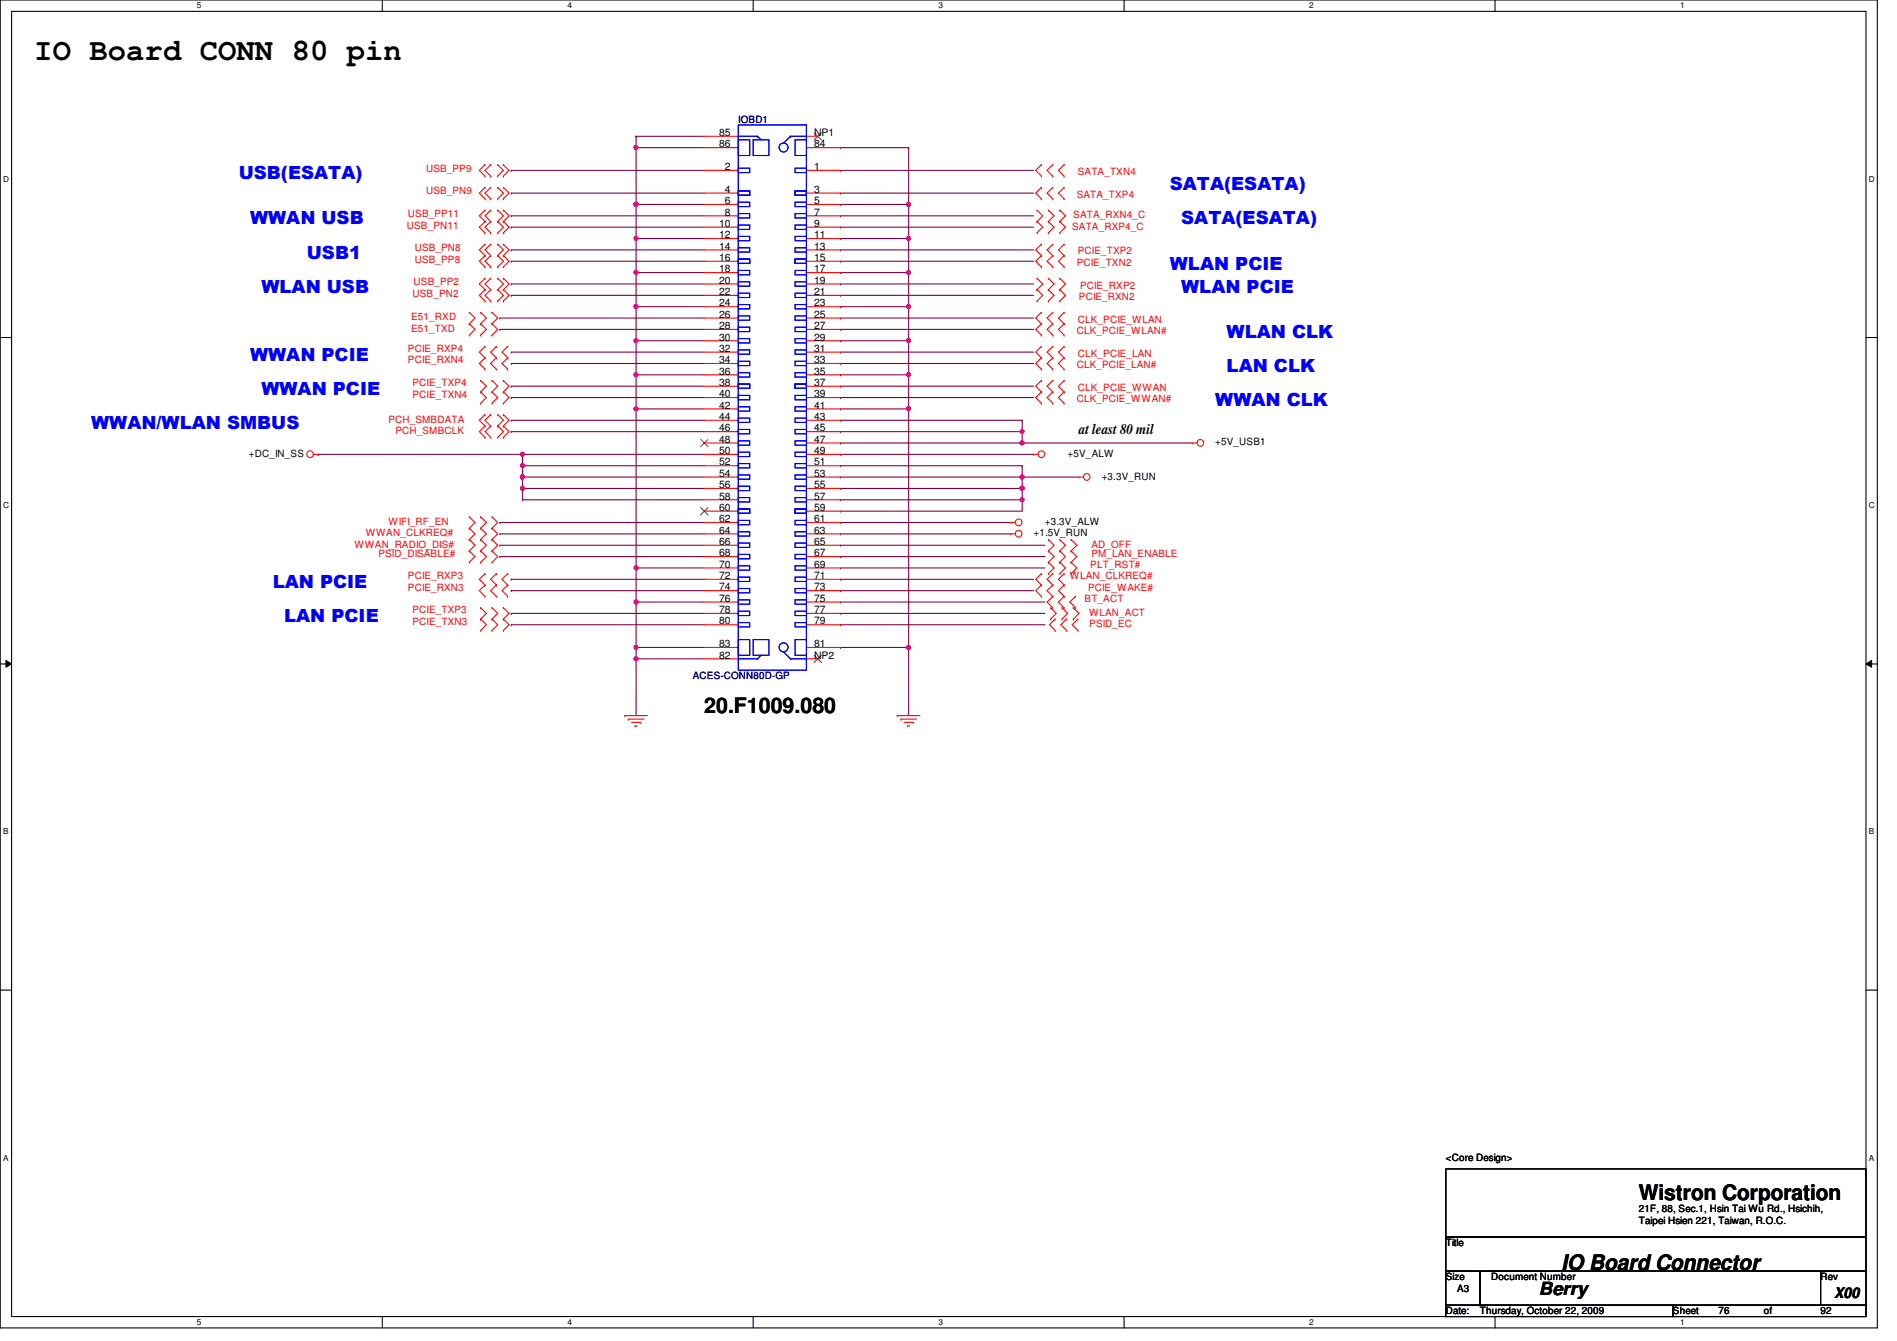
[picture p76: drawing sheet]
<svg xmlns="http://www.w3.org/2000/svg" width="297mm" height="210mm" viewBox="0 0 297 210" stroke-linecap="round" stroke-linejoin="round" font-family="sans-serif">
<defs><g id="words">
<text font-size="4.8" x="5.4" y="9.4">IO Board CONN 80 pin</text>
<g font-size="3.3">
<text x="110.3" y="111.6">20.F1009.080</text>
<text x="256.6" y="187.9">Wistron Corporation</text>
<text x="244.5" y="198.8">IO Board Connector</text>
</g>
<g font-size="2.8" fill="#00f">
<text x="37.4" y="28">USB(ESATA)</text>
<text x="183.2" y="29.8">SATA(ESATA)</text>
<text x="39.2" y="35.1">WWAN USB</text>
<text x="185" y="35.1">SATA(ESATA)</text>
<text x="48" y="40.5">USB1</text>
<text x="40.9" y="45.8">WLAN USB</text>
<text x="183.2" y="42.2">WLAN PCIE</text>
<text x="185" y="45.8">WLAN PCIE</text>
<text x="192.1" y="52.9">WLAN CLK</text>
<text x="39.2" y="56.5">WWAN PCIE</text>
<text x="192.1" y="58.3">LAN CLK</text>
<text x="40.9" y="61.8">WWAN PCIE</text>
<text x="190.3" y="63.6">WWAN CLK</text>
<text x="14.3" y="67.1">WWAN/WLAN SMBUS</text>
<text x="42.7" y="92">LAN PCIE</text>
<text x="44.5" y="97.4">LAN PCIE</text>
</g>
<text font-size="2.8" x="241" y="202.8">Berry</text>
<g font-size="2.3">
<text x="168.9" y="67.9">at least 80 mil</text>
<text x="287.2" y="203.2">X00</text>
</g>
<g font-size="1.6">
<text x="112.6" y="21.3">85</text>
<text x="112.6" y="23.1">86</text>
<text x="127.5" y="23.1">84</text>
<text x="127.5" y="21.3">NP1</text>
<text x="113.5" y="26.6">2</text>
<text x="127.5" y="26.6">1</text>
<text x="112.6" y="35.5">10</text>
<text x="113.5" y="30.2">4</text>
<text x="113.5" y="32">6</text>
<text x="113.5" y="33.7">8</text>
<text x="127.5" y="30.2">3</text>
<text x="127.5" y="32">5</text>
<text x="127.5" y="33.7">7</text>
<text x="127.5" y="35.5">9</text>
<text x="112.6" y="37.3">12</text>
<text x="112.6" y="39.1">14</text>
<text x="112.6" y="40.9">16</text>
<text x="127.5" y="37.3">11</text>
<text x="127.5" y="39.1">13</text>
<text x="127.5" y="40.9">15</text>
<text x="112.6" y="42.6">18</text>
<text x="112.6" y="44.4">20</text>
<text x="112.6" y="46.2">22</text>
<text x="112.6" y="48">24</text>
<text x="127.5" y="42.6">17</text>
<text x="127.5" y="44.4">19</text>
<text x="127.5" y="46.2">21</text>
<text x="127.5" y="48">23</text>
<text x="112.6" y="49.7">26</text>
<text x="112.6" y="51.5">28</text>
<text x="112.6" y="53.3">30</text>
<text x="127.5" y="49.7">25</text>
<text x="127.5" y="51.5">27</text>
<text x="127.5" y="53.3">29</text>
<text x="112.6" y="55.1">32</text>
<text x="112.6" y="56.9">34</text>
<text x="112.6" y="58.6">36</text>
<text x="127.5" y="55.1">31</text>
<text x="127.5" y="56.9">33</text>
<text x="127.5" y="58.6">35</text>
<text x="112.6" y="60.4">38</text>
<text x="112.6" y="62.2">40</text>
<text x="112.6" y="64">42</text>
<text x="112.6" y="65.7">44</text>
<text x="127.5" y="60.4">37</text>
<text x="127.5" y="62.2">39</text>
<text x="127.5" y="64">41</text>
<text x="127.5" y="65.7">43</text>
<text x="39" y="71.5">+DC_IN_SS</text>
<text x="112.6" y="67.5">46</text>
<text x="112.6" y="69.3">48</text>
<text x="112.6" y="71.1">50</text>
<text x="127.5" y="67.5">45</text>
<text x="127.5" y="69.3">47</text>
<text x="127.5" y="71.1">49</text>
<text x="167.2" y="71.5">+5V_ALW</text>
<text x="190.3" y="69.7">+5V_USB1</text>
<text x="112.6" y="72.9">52</text>
<text x="112.6" y="74.6">54</text>
<text x="112.6" y="76.4">56</text>
<text x="127.5" y="72.9">51</text>
<text x="127.5" y="74.6">53</text>
<text x="127.5" y="76.4">55</text>
<text x="172.5" y="75.1">+3.3V_RUN</text>
<text x="112.6" y="78.2">58</text>
<text x="112.6" y="80">60</text>
<text x="112.6" y="81.7">62</text>
<text x="112.6" y="83.5">64</text>
<text x="127.5" y="78.2">57</text>
<text x="127.5" y="80">59</text>
<text x="127.5" y="81.7">61</text>
<text x="127.5" y="83.5">63</text>
<text x="161.8" y="83.9">+1.5V_RUN</text>
<text x="163.6" y="82.2">+3.3V_ALW</text>
<text x="112.6" y="85.3">66</text>
<text x="112.6" y="87.1">68</text>
<text x="112.6" y="88.9">70</text>
<text x="127.5" y="85.3">65</text>
<text x="127.5" y="87.1">67</text>
<text x="127.5" y="88.9">69</text>
<text x="112.6" y="90.6">72</text>
<text x="112.6" y="92.4">74</text>
<text x="112.6" y="94.2">76</text>
<text x="112.6" y="96">78</text>
<text x="127.5" y="90.6">71</text>
<text x="127.5" y="92.4">73</text>
<text x="127.5" y="94.2">75</text>
<text x="127.5" y="96">77</text>
<text x="112.6" y="101.3">83</text>
<text x="112.6" y="97.7">80</text>
<text x="127.5" y="101.3">81</text>
<text x="127.5" y="97.7">79</text>
<text x="112.6" y="103.1">82</text>
<text x="127.5" y="103.1">NP2</text>
<text x="226.4" y="181.7">&lt;Core Design&gt;</text>
<text x="256.6" y="189.7">21F, 88, Sec.1, Hsin Tai Wu Rd., Hsichih,</text>
<text x="256.6" y="191.6">Taipei Hsien 221, Taiwan, R.O.C.</text>
<text x="226.4" y="195.1">Title</text>
<text x="226.4" y="200.4">Size</text>
<text x="228.2" y="202.2">A3</text>
<text x="233.5" y="200.4">Document Number</text>
<text x="285.1" y="200.4">Rev</text>
<text x="226.4" y="205.7">Date:</text>
<text x="231.7" y="205.7">Thursday, October 22, 2009</text>
<text x="262" y="205.7">Sheet</text>
<text x="269.1" y="205.7">76</text>
<text x="276.2" y="205.7">of</text>
<text x="285.1" y="205.7">92</text>
</g>
<g font-size="1.6" fill="#000080">
<text x="115.6" y="19.2">IOBD1</text>
<text x="108.5" y="106.3">ACES-CONN80D-GP</text>
</g>
<g font-size="1.6" fill="#f00">
<text x="66.7" y="26.9">USB_PP9</text>
<text x="168.8" y="27.4">SATA_TXN4</text>
<text x="63.7" y="35.8">USB_PN11</text>
<text x="63.9" y="34">USB_PP11</text>
<text x="66.7" y="30.4">USB_PN9</text>
<text x="167.9" y="35.9">SATA_RXP4_C</text>
<text x="168.1" y="34.2">SATA_RXN4_C</text>
<text x="168.6" y="30.9">SATA_TXP4</text>
<text x="64.9" y="39.3">USB_PN8</text>
<text x="64.9" y="41.1">USB_PP8</text>
<text x="168.6" y="41.6">PCIE_TXN2</text>
<text x="168.8" y="39.8">PCIE_TXP2</text>
<text x="64.6" y="46.4">USB_PN2</text>
<text x="64.8" y="44.7">USB_PP2</text>
<text x="168.9" y="46.9">PCIE_RXN2</text>
<text x="169.1" y="45.2">PCIE_RXP2</text>
<text x="64.4" y="51.9">E51_TXD</text>
<text x="64.4" y="50.2">E51_RXD</text>
<text x="168.6" y="52.3">CLK_PCIE_WLAN#</text>
<text x="168.8" y="50.5">CLK_PCIE_WLAN</text>
<text x="63.9" y="56.9">PCIE_RXN4</text>
<text x="63.9" y="55.1">PCIE_RXP4</text>
<text x="168.6" y="57.6">CLK_PCIE_LAN#</text>
<text x="168.8" y="55.8">CLK_PCIE_LAN</text>
<text x="64.6" y="62.2">PCIE_TXN4</text>
<text x="64.6" y="60.5">PCIE_TXP4</text>
<text x="168.6" y="62.9">CLK_PCIE_WWAN#</text>
<text x="168.8" y="61.2">CLK_PCIE_WWAN</text>
<text x="60.8" y="66.2">PCH_SMBDATA</text>
<text x="61.9" y="67.9">PCH_SMBCLK</text>
<text x="57.3" y="83.9">WWAN_CLKREQ#</text>
<text x="60.8" y="82.2">WIFI_RF_EN</text>
<text x="55.5" y="85.7">WWAN_RADIO_DIS#</text>
<text x="59.3" y="87.1">PSID_DISABLE#</text>
<text x="170.7" y="88.9">PLT_RST#</text>
<text x="170.9" y="85.7">AD_OFF</text>
<text x="170.9" y="87.1">PM_LAN_ENABLE</text>
<text x="63.9" y="92.5">PCIE_RXN3</text>
<text x="63.9" y="90.7">PCIE_RXP3</text>
<text x="167.5" y="90.7">WLAN_CLKREQ#</text>
<text x="169.8" y="94.2">BT_ACT</text>
<text x="170.4" y="92.5">PCIE_WAKE#</text>
<text x="64.6" y="96">PCIE_TXP3</text>
<text x="64.6" y="97.8">PCIE_TXN3</text>
<text x="170.6" y="98.2">PSID_EC</text>
<text x="170.6" y="96.4">WLAN_ACT</text>
</g>
<g font-size="1.3">
<text x="30.8" y="1.3">5</text>
<text x="88.9" y="1.3">4</text>
<text x="146.9" y="1.3">3</text>
<text x="205" y="1.3">2</text>
<text x="263.1" y="1.3">1</text>
<text x=".5" y="28.4">D</text>
<text x="292.6" y="28.4">D</text>
<text x=".5" y="79.5">C</text>
<text x="292.6" y="79.5">C</text>
<text x=".5" y="130.6">B</text>
<text x="292.6" y="130.6">B</text>
<text x=".5" y="181.7">A</text>
<text x="292.6" y="181.7">A</text>
<text x="30.8" y="207.4">5</text>
<text x="88.9" y="207.4">4</text>
<text x="146.9" y="207.4">3</text>
<text x="205" y="207.4">2</text>
<text x="263.1" y="207.4">1</text>
</g>
</g></defs>
<path d="M0 0h294v207.9h-294zM1.8 1.8h290.4v204.3h-290.4z" fill="none" stroke="#000" stroke-width=".17"/>
<g fill="#fff">
<path d="M30.8 .2h.7v1.4h-.7z"/>
<path d="M30.8 206.2h.7v1.4h-.7z"/>
</g>
<path d="M59.9 0v1.8M59.9 206.1v1.8" fill="none" stroke="#000" stroke-width=".17"/>
<g fill="#fff">
<path d="M88.9 .2h.6v1.4h-.6z"/>
<path d="M88.9 206.2h.6v1.4h-.6z"/>
</g>
<path d="M117.9 0v1.8M117.9 206.1v1.8" fill="none" stroke="#000" stroke-width=".17"/>
<g fill="#fff">
<path d="M146.9 .2h.7v1.4h-.7z"/>
<path d="M146.9 206.2h.7v1.4h-.7z"/>
</g>
<path d="M176 0v1.8M176 206.1v1.8" fill="none" stroke="#000" stroke-width=".17"/>
<g fill="#fff">
<path d="M205 .2h.7v1.4h-.7z"/>
<path d="M205 206.2h.7v1.4h-.7z"/>
</g>
<path d="M234.1 0v1.8M234.1 206.1v1.8" fill="none" stroke="#000" stroke-width=".17"/>
<g fill="#fff">
<path d="M263.1 .2h.7v1.4h-.7z"/>
<path d="M263.1 206.2h.7v1.4h-.7z"/>
<path d="M.5 27.3h.9v1.4h-.9z"/>
<path d="M292.6 27.3h.9v1.4h-.9z"/>
<path d="M.5 78.4h.9v1.4h-.9z"/>
<path d="M292.6 78.4h.9v1.4h-.9z"/>
</g>
<path d="M0 52.8h1.8M292.2 52.8h1.8" fill="none" stroke="#000" stroke-width=".17"/>
<g fill="#fff">
<path d="M.5 129.5h.8v1.4h-.8z"/>
<path d="M292.6 129.5h.9v1.4h-.9z"/>
</g>
<path d="M0 103.9h1.8M292.2 103.9h1.8" fill="none" stroke="#000" stroke-width=".17"/>
<path d="M.9 103.4l.9 .5-.9 .5zM292.2 103.9l.9-.5v1z" fill="#000"/>
<path d="M.9 103.4l.9 .5-.9 .5zM292.2 103.9l.9-.5v1z" fill="none" stroke="#000" stroke-width=".16"/>
<g fill="#fff">
<path d="M.5 180.5h.8v1.4h-.8z"/>
<path d="M292.6 180.5h.9v1.4h-.9z"/>
</g>
<path d="M0 155h1.8M292.2 155h1.8" fill="none" stroke="#000" stroke-width=".17"/>
<path d="M131.6 30.2h.1M131.6 26.7h.1M131.6 30.2h30.2M131.6 26.7h30.2M131.6 101.3h.1M131.6 101.3h10.7M142.3 101.3h.1M142.3 101.3v10.7" fill="none" stroke="#800040" stroke-width=".17"/>
<circle cx="142.3" cy="101.3" r=".32" fill="#f0f"/>
<circle cx="142.3" cy="101.3" r=".32" fill="none" stroke="#f0f" stroke-width=".17"/>
<path d="M99.6 21.3h.1M99.6 23.1h.1M99.6 21.3h10.7M99.6 23.1v8.9M131.6 23.1h.1M131.6 23.1h10.7M142.3 23.1h.1M142.3 23.1v8.9" fill="none" stroke="#800040" stroke-width=".17"/>
<circle cx="99.6" cy="23.1" r=".32" fill="#f0f"/>
<circle cx="99.6" cy="23.1" r=".32" fill="none" stroke="#f0f" stroke-width=".17"/>
<path d="M99.6 23.1h.1M99.6 23.1h10.7M99.6 101.3h.1M99.6 101.3h10.7M99.6 101.3v1.8" fill="none" stroke="#800040" stroke-width=".17"/>
<circle cx="99.6" cy="101.3" r=".32" fill="#f0f"/>
<circle cx="99.6" cy="101.3" r=".32" fill="none" stroke="#f0f" stroke-width=".17"/>
<path d="M99.6 103.1h.1M99.6 103.1h10.7" fill="none" stroke="#800040" stroke-width=".17"/>
<circle cx="99.6" cy="103.1" r=".32" fill="#f0f"/>
<circle cx="99.6" cy="103.1" r=".32" fill="none" stroke="#f0f" stroke-width=".17"/>
<path d="M131.6 32h.1M131.6 32h10.7M142.3 32h.1M142.3 32v5.3M99.6 103.1h.1M99.6 103.1v8.9" fill="none" stroke="#800040" stroke-width=".17"/>
<circle cx="142.3" cy="32" r=".32" fill="#f0f"/>
<circle cx="142.3" cy="32" r=".32" fill="none" stroke="#f0f" stroke-width=".17"/>
<path d="M131.6 35.6h.1M131.6 33.8h.1M131.6 37.3h.1M131.6 35.6h30.2M131.6 33.8h30.2M131.6 37.3h10.7M142.3 37.3h.1M142.3 37.3v5.4" fill="none" stroke="#800040" stroke-width=".17"/>
<circle cx="142.3" cy="37.3" r=".32" fill="#f0f"/>
<circle cx="142.3" cy="37.3" r=".32" fill="none" stroke="#f0f" stroke-width=".17"/>
<path d="M131.6 39.1h.1M131.6 39.1h30.2M131.6 40.9h.1M131.6 42.7h.1M131.6 40.9h30.2M131.6 42.7h10.7M142.3 42.7h.1M142.3 42.7v5.3" fill="none" stroke="#800040" stroke-width=".17"/>
<circle cx="142.3" cy="42.6" r=".32" fill="#f0f"/>
<circle cx="142.3" cy="42.6" r=".32" fill="none" stroke="#f0f" stroke-width=".17"/>
<g fill="none" stroke="#800040" stroke-width=".17">
<path d="M131.6 46.2h.1M131.6 44.4h.1M131.6 48h.1M131.6 46.2h30.2M131.6 44.4h30.2M131.6 48h10.7M142.3 48h.1M142.3 48v5.3M131.6 97.8h.1M131.6 94.2h.1M131.6 96h.1M131.6 97.8h32"/>
<path d="M131.6 94.2h32M131.6 96h32"/>
</g>
<circle cx="142.3" cy="48" r=".32" fill="#f0f"/>
<circle cx="142.3" cy="48" r=".32" fill="none" stroke="#f0f" stroke-width=".17"/>
<path d="M99.6 37.3h.1M99.6 32h.1M99.6 37.3h10.7M99.6 32h10.7" fill="none" stroke="#800040" stroke-width=".17"/>
<circle cx="99.6" cy="32" r=".32" fill="#f0f"/>
<circle cx="99.6" cy="32" r=".32" fill="none" stroke="#f0f" stroke-width=".17"/>
<path d="M99.6 32h.1M99.6 32v5.3" fill="none" stroke="#800040" stroke-width=".17"/>
<circle cx="99.6" cy="32" r=".32" fill="#f0f"/>
<circle cx="99.6" cy="32" r=".32" fill="none" stroke="#f0f" stroke-width=".17"/>
<path d="M131.6 53.3h.1M131.6 53.3h10.7M142.3 53.3h.1M142.3 53.3v5.4" fill="none" stroke="#800040" stroke-width=".17"/>
<circle cx="142.3" cy="53.3" r=".32" fill="#f0f"/>
<circle cx="142.3" cy="53.3" r=".32" fill="none" stroke="#f0f" stroke-width=".17"/>
<path d="M131.6 58.7h.1M131.6 58.7h10.7M142.3 58.7h.1M142.3 58.7v5.3" fill="none" stroke="#800040" stroke-width=".17"/>
<circle cx="142.3" cy="58.6" r=".32" fill="#f0f"/>
<circle cx="142.3" cy="58.6" r=".32" fill="none" stroke="#f0f" stroke-width=".17"/>
<path d="M131.6 64h.1M131.6 64h10.7M142.3 64h.1M142.3 64v37.3" fill="none" stroke="#800040" stroke-width=".17"/>
<circle cx="142.3" cy="64" r=".32" fill="#f0f"/>
<circle cx="142.3" cy="64" r=".32" fill="none" stroke="#f0f" stroke-width=".17"/>
<g fill="none" stroke="#800040" stroke-width=".17">
<path d="M80 26.7h.1M80 35.6h.1M80 33.8h.1M80 30.2h.1M80 39.1h.1M80 26.7h30.3M80 35.6h30.3M80 33.8h30.3M80 30.2h30.3M80 39.1h30.3M99.6 21.3h.1M99.6 21.3v1.8"/>
<path d="M78.3 51.6h.1M78.3 49.8h.1M78.3 51.6h32M78.3 49.8h32M80 56.9h.1M80 55.1h.1M80 44.4h.1M80 46.2h.1M80 40.9h.1M80 56.9h30.3M80 55.1h30.3M80 44.4h30.3"/>
<path d="M80 46.2h30.3M80 40.9h30.3M80 62.2h.1M80 60.5h.1M80 62.2h30.3M80 60.5h30.3M78.3 87.1h.1M78.3 85.3h.1M78.3 83.6h.1M78.3 87.1h32M78.3 85.3h32M78.3 83.6h32"/>
<path d="M80 96h.1M80 97.8h.1M80 92.5h.1M80 90.7h.1M80 96h30.3M80 97.8h30.3M80 92.5h30.3M80 90.7h30.3M99.6 94.2h.1M99.6 94.2v7.1"/>
</g>
<circle cx="99.6" cy="94.2" r=".32" fill="#f0f"/>
<circle cx="99.6" cy="94.2" r=".32" fill="none" stroke="#f0f" stroke-width=".17"/>
<path d="M99.6 37.3h.1M99.6 37.3v5.4M99.6 42.7h.1M99.6 42.7h10.7" fill="none" stroke="#800040" stroke-width=".17"/>
<circle cx="99.6" cy="37.3" r=".32" fill="#f0f"/>
<circle cx="99.6" cy="37.3" r=".32" fill="none" stroke="#f0f" stroke-width=".17"/>
<path d="M99.6 48h.1M99.6 42.7h.1M99.6 48h10.7M99.6 42.7v5.3" fill="none" stroke="#800040" stroke-width=".17"/>
<circle cx="99.6" cy="42.6" r=".32" fill="#f0f"/>
<circle cx="99.6" cy="42.6" r=".32" fill="none" stroke="#f0f" stroke-width=".17"/>
<path d="M99.6 53.3h.1M99.6 48h.1M99.6 53.3h10.7M99.6 48v5.3" fill="none" stroke="#800040" stroke-width=".17"/>
<circle cx="99.6" cy="48" r=".32" fill="#f0f"/>
<circle cx="99.6" cy="48" r=".32" fill="none" stroke="#f0f" stroke-width=".17"/>
<path d="M99.6 58.7h.1M99.6 53.3h.1M99.6 58.7h10.7M99.6 53.3v5.4" fill="none" stroke="#800040" stroke-width=".17"/>
<circle cx="99.6" cy="53.3" r=".32" fill="#f0f"/>
<circle cx="99.6" cy="53.3" r=".32" fill="none" stroke="#f0f" stroke-width=".17"/>
<path d="M99.6 58.7h.1M99.6 58.7v5.3M99.6 64h.1M99.6 64h10.7" fill="none" stroke="#800040" stroke-width=".17"/>
<circle cx="99.6" cy="58.6" r=".32" fill="#f0f"/>
<circle cx="99.6" cy="58.6" r=".32" fill="none" stroke="#f0f" stroke-width=".17"/>
<path d="M81.8 72.9h.1M81.8 72.9h28.5" fill="none" stroke="#800040" stroke-width=".17"/>
<circle cx="81.8" cy="72.9" r=".32" fill="#f0f"/>
<circle cx="81.8" cy="72.9" r=".32" fill="none" stroke="#f0f" stroke-width=".17"/>
<path d="M81.8 72.9h.1M81.8 72.9v1.8" fill="none" stroke="#800040" stroke-width=".17"/>
<circle cx="81.8" cy="74.6" r=".32" fill="#f0f"/>
<circle cx="81.8" cy="74.6" r=".32" fill="none" stroke="#f0f" stroke-width=".17"/>
<path d="M81.8 74.7h.1M81.8 76.5h.1M81.8 74.7h28.5M81.8 76.5h28.5M81.8 74.7v1.8" fill="none" stroke="#800040" stroke-width=".17"/>
<circle cx="81.8" cy="76.4" r=".32" fill="#f0f"/>
<circle cx="81.8" cy="76.4" r=".32" fill="none" stroke="#f0f" stroke-width=".17"/>
<circle cx="81.8" cy="74.6" r=".32" fill="#f0f"/>
<circle cx="81.8" cy="74.6" r=".32" fill="none" stroke="#f0f" stroke-width=".17"/>
<path d="M81.8 78.2h.1M81.8 71.1h.1M81.8 78.2h28.5M81.8 71.1h28.5" fill="none" stroke="#800040" stroke-width=".17"/>
<circle cx="81.8" cy="71.1" r=".32" fill="#f0f"/>
<circle cx="81.8" cy="71.1" r=".32" fill="none" stroke="#f0f" stroke-width=".17"/>
<path d="M49.8 71.1h.1M49.8 71.1h32M81.8 76.5h.1M81.8 71.1h.1M81.8 71.1v1.8M81.8 76.5v1.7M78.3 81.8h.1M78.3 81.8h32M99.6 94.2h.1M99.6 88.9h.1M99.6 94.2h10.7M99.6 88.9v5.3" fill="none" stroke="#800040" stroke-width=".17"/>
<circle cx="99.6" cy="88.9" r=".32" fill="#f0f"/>
<circle cx="99.6" cy="88.9" r=".32" fill="none" stroke="#f0f" stroke-width=".17"/>
<path d="M99.6 64h.1M99.6 64v24.9M99.6 88.9h.1M99.6 88.9h10.7" fill="none" stroke="#800040" stroke-width=".17"/>
<circle cx="99.6" cy="64" r=".32" fill="#f0f"/>
<circle cx="99.6" cy="64" r=".32" fill="none" stroke="#f0f" stroke-width=".17"/>
<g fill="none" stroke="#800040" stroke-width=".17">
<path d="M131.6 55.1h.1M131.6 56.9h.1M131.6 49.8h.1M131.6 51.6h.1M131.6 55.1h30.2M131.6 56.9h30.2M131.6 49.8h30.2M131.6 51.6h30.2M80 67.6h.1M80 65.8h.1M80 67.6h30.3M80 65.8h30.3"/>
<path d="M131.6 65.8h.1M131.6 62.2h.1M131.6 60.5h.1M131.6 71.1h.1M131.6 65.8h28.5M131.6 62.2h30.2M131.6 60.5h30.2M131.6 71.1h30.2M160.1 69.3h.1M160.1 67.6h.1M160.1 74.7h.1M160.1 69.3h26.6"/>
<path d="M160.1 67.6v1.7M160.1 74.7h8.8M131.6 90.7h.1M131.6 92.5h.1M131.6 81.8h.1M131.6 85.3h.1M131.6 88.9h.1M131.6 87.1h.1M131.6 90.7h30.2M131.6 92.5h30.2M131.6 81.8h26.7M131.6 85.3h32"/>
<path d="M131.6 88.9h32M131.6 87.1h32"/>
</g>
<circle cx="160" cy="74.6" r=".32" fill="#f0f"/>
<circle cx="160" cy="74.6" r=".32" fill="none" stroke="#f0f" stroke-width=".17"/>
<path d="M160.1 76.5h.1M160.1 76.5v1.7" fill="none" stroke="#800040" stroke-width=".17"/>
<circle cx="160" cy="76.4" r=".32" fill="#f0f"/>
<circle cx="160" cy="76.4" r=".32" fill="none" stroke="#f0f" stroke-width=".17"/>
<path d="M160.1 74.7h.1M160.1 74.7v1.8" fill="none" stroke="#800040" stroke-width=".17"/>
<circle cx="160" cy="76.4" r=".32" fill="#f0f"/>
<circle cx="160" cy="76.4" r=".32" fill="none" stroke="#f0f" stroke-width=".17"/>
<path d="M131.6 76.5h.1M131.6 78.2h.1M131.6 76.5h28.5M131.6 78.2h28.5" fill="none" stroke="#800040" stroke-width=".17"/>
<circle cx="160" cy="78.2" r=".32" fill="#f0f"/>
<circle cx="160" cy="78.2" r=".32" fill="none" stroke="#f0f" stroke-width=".17"/>
<path d="M131.6 72.9h.1M131.6 74.7h.1M131.6 69.3h.1M131.6 72.9h28.5M131.6 69.3h28.5M160.1 72.9h.1M160.1 78.2h.1M160.1 72.9v1.8h-28.5M160.1 78.2v1.8h-28.5M131.6 80h.1" fill="none" stroke="#800040" stroke-width=".17"/>
<circle cx="160" cy="69.3" r=".32" fill="#f0f"/>
<circle cx="160" cy="69.3" r=".32" fill="none" stroke="#f0f" stroke-width=".17"/>
<path d="M131.6 67.6h.1M131.6 67.6h28.5" fill="none" stroke="#800040" stroke-width=".17"/>
<circle cx="160" cy="67.5" r=".32" fill="#f0f"/>
<circle cx="160" cy="67.5" r=".32" fill="none" stroke="#f0f" stroke-width=".17"/>
<path d="M160.1 65.8h.1M160.1 65.8v1.8M131.6 83.6h.1M131.6 83.6h26.7" fill="none" stroke="#800040" stroke-width=".17"/>
<g fill="none" stroke="#f00" stroke-width=".17">
<path d="M75.9 25.8h.1M75.9 27.6h.1M75.9 29.3h.1M75.9 31.1h.1M75.9 32.9h.1M75.9 34.7h.1M75.9 36.4h.1M75.9 38.2h.1M75.9 25.8l-.8 .9 .8 .9M75.9 29.3l-.8 .9 .8 .9M75.9 32.9l-.8 .9 .8 .9M75.9 34.7l-.8 .9 .8 .8"/>
<path d="M75.9 38.2l-.8 .9 .8 .9M76.8 25.8h.1M76.8 27.6h.1M76.8 29.3h.1M76.8 31.1h.1M76.8 34.7h.1M76.8 32.9h.1M76.8 36.4h.1M76.8 38.2h.1M76.8 25.8l-.9 .9 .9 .9M76.8 29.3l-.9 .9 .9 .9M76.8 32.9l-.9 .9 .9 .9"/>
<path d="M76.8 34.7l-.9 .9 .9 .8M76.8 38.2l-.9 .9 .9 .9M77.9 27.6h.1M77.9 25.8h.1M77.9 31.1h.1M77.9 29.3h.1M77.9 32.9h.1M77.9 34.7h.1M77.9 36.4h.1M77.9 38.2h.1M77.9 25.8l.9 .9-.9 .9M77.9 29.3l.9 .9-.9 .9"/>
<path d="M77.9 32.9l.9 .9-.9 .9M77.9 34.7l.9 .9-.9 .8M77.9 38.2l.9 .9-.9 .9M78.8 25.8h.1M78.8 27.6h.1M78.8 29.3h.1M78.8 31.1h.1M78.8 32.9h.1M78.8 34.7h.1M78.8 36.4h.1M78.8 38.2h.1M78.8 25.8l.9 .9-.9 .9"/>
<path d="M78.8 29.3l.9 .9-.9 .9M78.8 32.9l.9 .9-.9 .9M78.8 34.7l.9 .9-.9 .8M78.8 38.2l.9 .9-.9 .9M110.3 23.1h5.3M110.3 21.3h5.3M110.3 26.7h5.3M110.3 30.2h5.3M110.3 32h5.3M110.3 33.8h5.3M110.3 35.6h5.3M110.3 37.3h5.3"/>
<path d="M110.3 39.1h5.3M126.3 23.1h5.3M126.3 21.3h1.8M126.3 26.7h5.3M126.3 30.2h5.3M126.3 32h5.3M126.3 33.8h5.3M126.3 35.6h5.3M126.3 37.3h5.3M126.3 39.1h5.3M162.4 36.4h.1M162.4 34.7h.1"/>
<path d="M162.4 32.9h.1M162.4 32.9l.9 .9-.9 .9M162.4 34.7l.9 .9-.9 .8M163.1 27.6h.1M163.1 25.8h.1M163.1 31.1h.1M163.1 29.3h.1M163.1 38.2h.1M163.1 29.3l-.9 .9 .9 .9M163.1 25.8l-.9 .9 .9 .9M163.1 38.2l-.9 .9 .9 .9M164.2 34.7h.1"/>
<path d="M164.2 36.4h.1M164.2 32.9h.1M164.2 34.7l.9 .9-.9 .8M164.2 32.9l.9 .9-.9 .9M164.8 25.8h.1M164.8 27.6h.1M164.8 29.3h.1M164.8 31.1h.1M164.8 38.2h.1M164.8 25.8l-.8 .9 .8 .9M164.8 29.3l-.8 .9 .8 .9M164.8 38.2l-.8 .9 .8 .9"/>
<path d="M165.9 36.4h.1M165.9 34.7h.1M165.9 32.9h.1M165.9 32.9l.9 .9-.9 .9M165.9 34.7l.9 .9-.9 .8M166.6 27.6h.1M166.6 25.8h.1M166.6 31.1h.1M166.6 29.3h.1M166.6 38.2h.1M166.6 25.8l-.9 .9 .9 .9M166.6 29.3l-.9 .9 .9 .9"/>
<path d="M166.6 38.2l-.9 .9 .9 .9M73.5 52.5h.1M73.5 50.7h.1M73.5 48.9h.1M73.5 48.9l.9 .9-.9 .9M73.5 50.7l.9 .9-.9 .9M75.3 50.7h.1M75.3 52.5h.1M75.3 48.9h.1M75.3 59.6h.1M75.3 59.6l.9 .9-.9 .8M75.3 50.7l.9 .9-.9 .9"/>
<path d="M75.3 48.9l.9 .9-.9 .9M75.9 56h.1M75.9 57.8h.1M75.9 54.2h.1M75.9 43.6h.1M75.9 45.3h.1M75.9 47.1h.1M75.9 40h.1M75.9 41.8h.1M75.9 54.2l-.8 .9 .8 .9M75.9 56l-.8 .9 .8 .9M75.9 43.6l-.8 .8 .8 .9"/>
<path d="M75.9 45.3l-.8 .9 .8 .9M75.9 40l-.8 .9 .8 .9M76.8 45.3h.1M76.8 43.6h.1M76.8 47.1h.1M76.8 40h.1M76.8 41.8h.1M76.8 43.6l-.9 .8 .9 .9M76.8 45.3l-.9 .9 .9 .9M76.8 40l-.9 .9 .9 .9M77 52.5h.1M77 50.7h.1"/>
<path d="M77 48.9h.1M77 59.6h.1M77 59.6l.9 .9-.9 .8M77 48.9l.9 .9-.9 .9M77 50.7l.9 .9-.9 .9M77.7 57.8h.1M77.7 56h.1M77.7 54.2h.1M77.7 56l-.9 .9 .9 .9M77.7 54.2l-.9 .9 .9 .9M77.9 43.6h.1M77.9 45.3h.1"/>
<path d="M77.9 47.1h.1M77.9 40h.1M77.9 41.8h.1M77.9 43.6l.9 .8-.9 .9M77.9 45.3l.9 .9-.9 .9M77.9 40l.9 .9-.9 .9M78.8 43.6h.1M78.8 45.3h.1M78.8 47.1h.1M78.8 59.6h.1M78.8 40h.1M78.8 41.8h.1"/>
<path d="M78.8 59.6l.9 .9-.9 .8M78.8 45.3l.9 .9-.9 .9M78.8 43.6l.9 .8-.9 .9M78.8 40l.9 .9-.9 .9M79.5 56h.1M79.5 57.8h.1M79.5 54.2h.1M79.5 54.2l-.9 .9 .9 .9M79.5 56l-.9 .9 .9 .9M110.3 40.9h5.3M110.3 42.7h5.3M110.3 44.4h5.3"/>
<path d="M110.3 46.2h5.3M110.3 48h5.3M110.3 49.8h5.3M110.3 51.6h5.3M110.3 53.3h5.3M110.3 55.1h5.3M110.3 56.9h5.3M110.3 58.7h5.3M126.3 40.9h5.3M126.3 42.7h5.3M126.3 44.4h5.3M126.3 46.2h5.3"/>
<path d="M126.3 48h5.3M126.3 49.8h5.3M126.3 51.6h5.3M126.3 53.3h5.3M126.3 55.1h5.3M126.3 56.9h5.3M126.3 58.7h5.3M162.4 47.1h.1M162.4 45.3h.1M162.4 43.6h.1M162.4 43.6l.9 .8-.9 .9M162.4 45.3l.9 .9-.9 .9"/>
<path d="M163.1 40h.1M163.1 41.8h.1M163.1 57.8h.1M163.1 56h.1M163.1 54.2h.1M163.1 59.6h.1M163.1 52.5h.1M163.1 50.7h.1M163.1 48.9h.1M163.1 40l-.9 .9 .9 .9M163.1 54.2l-.9 .9 .9 .9M163.1 59.6l-.9 .9 .9 .8"/>
<path d="M163.1 56l-.9 .9 .9 .9M163.1 48.9l-.9 .9 .9 .9M163.1 50.7l-.9 .9 .9 .9M164.2 45.3h.1M164.2 47.1h.1M164.2 43.6h.1M164.2 45.3l.9 .9-.9 .9M164.2 43.6l.9 .8-.9 .9M164.8 40h.1M164.8 41.8h.1M164.8 56h.1M164.8 57.8h.1"/>
<path d="M164.8 54.2h.1M164.8 59.6h.1M164.8 50.7h.1M164.8 52.5h.1M164.8 48.9h.1M164.8 40l-.8 .9 .8 .9M164.8 56l-.8 .9 .8 .9M164.8 54.2l-.8 .9 .8 .9M164.8 59.6l-.8 .9 .8 .8M164.8 50.7l-.8 .9 .8 .9M164.8 48.9l-.8 .9 .8 .9M165.9 47.1h.1"/>
<path d="M165.9 45.3h.1M165.9 43.6h.1M165.9 43.6l.9 .8-.9 .9M165.9 45.3l.9 .9-.9 .9M166.6 40h.1M166.6 41.8h.1M166.6 57.8h.1M166.6 56h.1M166.6 54.2h.1M166.6 59.6h.1M166.6 52.5h.1M166.6 50.7h.1"/>
<path d="M166.6 48.9h.1M166.6 40l-.9 .9 .9 .9M166.6 54.2l-.9 .9 .9 .9M166.6 56l-.9 .9 .9 .9M166.6 59.6l-.9 .9 .9 .8M166.6 50.7l-.9 .9 .9 .9M166.6 48.9l-.9 .9 .9 .9M49.1 71.1h.7M49.8 71.1h.1M75.3 61.3h.1M75.3 63.1h.1M75.3 61.3l.9 .9-.9 .9"/>
<path d="M75.9 68.5h.1M75.9 66.7h.1M75.9 64.9h.1M75.9 66.7l-.8 .9 .8 .9M75.9 64.9l-.8 .9 .8 .9M76.8 66.7h.1M76.8 68.5h.1M76.8 64.9h.1M76.8 66.7l-.9 .9 .9 .9M76.8 64.9l-.9 .9 .9 .9M77 63.1h.1M77 61.3h.1"/>
<path d="M77 61.3l.9 .9-.9 .9M77.9 68.5h.1M77.9 66.7h.1M77.9 64.9h.1M77.9 66.7l.9 .9-.9 .9M77.9 64.9l.9 .9-.9 .9M78.8 61.3h.1M78.8 63.1h.1M78.8 68.5h.1M78.8 66.7h.1M78.8 64.9h.1M78.8 64.9l.9 .9-.9 .9"/>
<path d="M78.8 61.3l.9 .9-.9 .9M78.8 66.7l.9 .9-.9 .9M110.3 71.1h5.3M110.3 69.3h5.3M110.3 74.7h5.3M110.3 60.5h5.3M110.3 62.2h5.3M110.3 64h5.3M110.3 65.8h5.3M110.3 67.6h5.3M110.3 72.9h5.3M110.3 76.5h5.3"/>
<path d="M110.3 78.2h5.3M126.3 71.1h5.3M126.3 69.3h5.3M126.3 74.7h5.3M126.3 60.5h5.3M126.3 62.2h5.3M126.3 64h5.3M126.3 65.8h5.3M126.3 67.6h5.3M126.3 72.9h5.3M126.3 76.5h5.3M126.3 78.2h5.3"/>
<path d="M161.8 71.1h.1M161.8 71.1h.8M163.1 63.1h.1M163.1 61.3h.1M163.1 61.3l-.9 .9 .9 .9M164.8 61.3h.1M164.8 63.1h.1M164.8 61.3l-.8 .9 .8 .9M166.6 63.1h.1M166.6 61.3h.1M166.6 61.3l-.9 .9 .9 .9M168.9 74.7h.1"/>
<path d="M168.9 74.7h.8M186.7 69.3h.1M186.7 69.3h.7M73.5 86.2h.1M73.5 88h.1M73.5 84.5h.1M73.5 82.7h.1M73.5 80.9h.1M73.5 84.5l.9 .8-.9 .9M73.5 86.2l.9 .9-.9 .9M73.5 82.7l.9 .9-.9 .9M73.5 80.9l.9 .9-.9 .9"/>
<path d="M75.3 95.1h.1M75.3 96.9h.1M75.3 88h.1M75.3 86.2h.1M75.3 84.5h.1M75.3 82.7h.1M75.3 98.7h.1M75.3 80.9h.1M75.3 96.9l.9 .9-.9 .9M75.3 95.1l.9 .9-.9 .9M75.3 86.2l.9 .9-.9 .9M75.3 84.5l.9 .8-.9 .9"/>
<path d="M75.3 82.7l.9 .9-.9 .9M75.3 80.9l.9 .9-.9 .9M75.9 91.6h.1M75.9 93.3h.1M75.9 89.8h.1M75.9 91.6l-.8 .9 .8 .8M75.9 89.8l-.8 .9 .8 .9M77 96.9h.1M77 95.1h.1M77 86.2h.1M77 88h.1M77 84.5h.1"/>
<path d="M77 82.7h.1M77 98.7h.1M77 80.9h.1M77 95.1l.9 .9-.9 .9M77 96.9l.9 .9-.9 .9M77 84.5l.9 .8-.9 .9M77 82.7l.9 .9-.9 .9M77 86.2l.9 .9-.9 .9M77 80.9l.9 .9-.9 .9M77.7 93.3h.1M77.7 91.6h.1M77.7 89.8h.1"/>
<path d="M77.7 91.6l-.9 .9 .9 .8M77.7 89.8l-.9 .9 .9 .9M78.8 95.1h.1M78.8 96.9h.1M78.8 98.7h.1M78.8 96.9l.9 .9-.9 .9M78.8 95.1l.9 .9-.9 .9M79.5 91.6h.1M79.5 93.3h.1M79.5 89.8h.1M79.5 89.8l-.9 .9 .9 .9M79.5 91.6l-.9 .9 .9 .8"/>
<path d="M110.3 81.8h5.3M110.3 83.6h5.3M110.3 80h5.3M110.3 85.3h5.3M110.3 87.1h5.3M110.3 88.9h5.3M110.3 90.7h5.3M110.3 92.5h5.3M110.3 94.2h5.3M110.3 96h5.3M110.3 97.8h5.3M126.3 81.8h5.3"/>
<path d="M126.3 83.6h5.3M126.3 80h5.3M126.3 85.3h5.3M126.3 87.1h5.3M126.3 88.9h5.3M126.3 90.7h5.3M126.3 92.5h5.3M126.3 94.2h5.3M126.3 96h5.3M126.3 97.8h5.3M158.3 81.8h.1M158.3 83.6h.1"/>
<path d="M158.3 81.8h.7M158.3 83.6h.7M163.1 89.8h.1M163.1 91.6h.1M163.1 93.3h.1M163.1 89.8l-.9 .9 .9 .9M163.1 91.6l-.9 .9 .9 .8M164.2 84.5h.1M164.2 86.2h.1M164.2 88h.1M164.2 89.8h.1M164.2 86.2l.9 .9-.9 .9"/>
<path d="M164.2 84.5l.9 .8-.9 .9M164.2 88l.9 .9-.9 .9M164.5 96.9h.1M164.5 95.1h.1M164.5 95.1l.9 .9-.9 .9M164.8 93.3h.1M164.8 95.1h.1M164.8 91.6h.1M164.8 89.8h.1M164.8 91.6l-.8 .9 .8 .8M164.8 89.8l-.8 .9 .8 .9M164.8 93.3l-.8 .9 .8 .9"/>
<path d="M165.2 96.9h.1M165.2 98.7h.1M165.2 96.9l-.9 .9 .9 .9M165.9 86.2h.1M165.9 84.5h.1M165.9 89.8h.1M165.9 88h.1M165.9 84.5l.9 .8-.9 .9M165.9 86.2l.9 .9-.9 .9M165.9 88l.9 .9-.9 .9M166.3 95.1h.1M166.3 96.9h.1"/>
<path d="M166.3 95.1l.9 .9-.9 .9M166.6 95.1h.1M166.6 93.3h.1M166.6 89.8h.1M166.6 91.6h.1M166.6 93.3l-.9 .9 .9 .9M166.6 91.6l-.9 .9 .9 .8M166.6 89.8l-.9 .9 .9 .9M167 98.7h.1M167 96.9h.1M167 96.9l-.9 .9 .9 .9M167.7 84.5h.1"/>
<path d="M167.7 86.2h.1M167.7 88h.1M167.7 89.8h.1M167.7 86.2l.9 .9-.9 .9M167.7 84.5l.9 .8-.9 .9M167.7 88l.9 .9-.9 .9M168.1 96.9h.1M168.1 95.1h.1M168.1 95.1l.8 .9-.8 .9M168.4 93.3h.1M168.4 95.1h.1M168.4 93.3l-.9 .9 .9 .9"/>
<path d="M168.8 96.9h.1M168.8 98.7h.1M168.8 96.9l-.9 .9 .9 .9M97.8 112h.1M97.8 112h3.6M98.4 112.6h.1M98.4 112.6h2.4M98.9 113.1h1.4M99.4 113.6h.1M99.4 113.6h.4M100.3 113.1h.1M110.3 101.3h5.3"/>
<path d="M110.3 103.1h5.3M126.3 101.3h5.3M126.3 103.1h1.8M140.5 112h.1M140.5 112h3.6M141.1 112.6h.1M141.1 112.6h2.4M141.6 113.1h1.4M142.1 113.6h.1M142.1 113.6h.3M143 113.1h.1"/>
<circle cx="48.5" cy="71.1" r=".52"/>
<circle cx="163.1" cy="71.1" r=".52"/>
<circle cx="170.2" cy="74.6" r=".52"/>
<circle cx="187.9" cy="69.3" r=".52"/>
<circle cx="159.5" cy="83.5" r=".52"/>
<circle cx="159.5" cy="81.8" r=".52"/>
</g>
<path d="M226.4 183h65.8v10.6h-65.8zM226.4 193.6h65.8v5.4h-65.8zM226.4 199h5.3v5.3h-5.3zM231.7 199h53.4v5.3h-53.4zM285.1 199h7.1v5.3h-7.1zM226.4 204.3h35.6v1.8h-35.6zM262 204.3h30.2v1.8h-30.2z" fill="none" stroke="#000" stroke-width=".17"/>
<path d="M127.5 20.8l1.1 1.1M128.6 20.8l-1.1 1.1M109.7 68.8l1.2 1.1M109.7 79.5l1.2 1.1M110.8 68.8l-1.1 1.1M110.8 79.5l-1.1 1.1M127.5 102.6l1.1 1.1M128.6 102.6l-1.1 1.1" fill="none" stroke="#804000" stroke-width=".16"/>
<g fill="none" stroke="#00f" stroke-width=".17">
<path d="M115.6 19.6h10.7v85.3h-10.7zM115.6 37h1.8v.7h-1.8zM115.6 29.9h1.8v.7h-1.8zM115.6 26.3h1.8v.7h-1.8zM115.6 31.7h1.8v.6h-1.8zM115.6 38.8h1.8v.7h-1.8zM115.6 33.4h1.8v.7h-1.8zM115.6 35.2h1.8v.7h-1.8zM115.6 21.9h1.8v2.4h-1.8zM115.6 21.3h.1M115.6 21.3h3M117.9 21.9h2.5v2.4h-2.5z"/>
<path d="M118.6 21.3h.1M118.6 21.3l.6 .6M123.8 21.3h.1M123.8 21.3l-1.1 1.1M123.8 21.3h2.5M124.5 26.3h1.8v.7h-1.8zM124.5 29.9h1.8v.7h-1.8zM124.5 31.7h1.8v.6h-1.8zM124.5 33.4h1.8v.7h-1.8zM124.5 35.2h1.8v.7h-1.8zM124.5 37h1.8v.7h-1.8zM124.5 38.8h1.8v.7h-1.8z"/>
<path d="M124.5 21.9h1.8v2.4h-1.8zM126.3 21.3h.1M115.6 54.8h1.8v.7h-1.8zM115.6 51.2h1.8v.7h-1.8zM115.6 45.9h1.8v.7h-1.8zM115.6 44.1h1.8v.7h-1.8zM115.6 58.3h1.8v.7h-1.8zM115.6 53h1.8v.7h-1.8zM115.6 56.6h1.8v.6h-1.8zM115.6 40.6h1.8v.6h-1.8zM115.6 49.4h1.8v.7h-1.8zM115.6 42.3h1.8v.7h-1.8z"/>
<path d="M115.6 47.7h1.8v.6h-1.8zM124.5 47.7h1.8v.6h-1.8zM124.5 40.6h1.8v.6h-1.8zM124.5 42.3h1.8v.7h-1.8zM124.5 49.4h1.8v.7h-1.8zM124.5 44.1h1.8v.7h-1.8zM124.5 45.9h1.8v.7h-1.8zM124.5 53h1.8v.7h-1.8zM124.5 51.2h1.8v.7h-1.8zM124.5 56.6h1.8v.6h-1.8zM124.5 54.8h1.8v.7h-1.8zM124.5 58.3h1.8v.7h-1.8z"/>
<path d="M115.6 67.2h1.8v.7h-1.8zM115.6 60.1h1.8v.7h-1.8zM115.6 79.7h1.8v.6h-1.8zM115.6 76.1h1.8v.7h-1.8zM115.6 65.4h1.8v.7h-1.8zM115.6 72.6h1.8v.6h-1.8zM115.6 70.8h1.8v.7h-1.8zM115.6 63.7h1.8v.6h-1.8zM115.6 61.9h1.8v.7h-1.8zM115.6 77.9h1.8v.7h-1.8zM115.6 74.3h1.8v.7h-1.8zM115.6 69h1.8v.7h-1.8z"/>
<path d="M124.5 74.3h1.8v.7h-1.8zM124.5 70.8h1.8v.7h-1.8zM124.5 65.4h1.8v.7h-1.8zM124.5 63.7h1.8v.6h-1.8zM124.5 72.6h1.8v.6h-1.8zM124.5 76.1h1.8v.7h-1.8zM124.5 60.1h1.8v.7h-1.8zM124.5 69h1.8v.7h-1.8zM124.5 61.9h1.8v.7h-1.8zM124.5 67.2h1.8v.7h-1.8zM124.5 77.9h1.8v.7h-1.8zM124.5 79.7h1.8v.6h-1.8z"/>
<path d="M115.6 81.4h1.8v.7h-1.8zM115.6 95.7h1.8v.7h-1.8zM115.6 88.6h1.8v.6h-1.8zM115.6 92.1h1.8v.7h-1.8zM115.6 97.5h1.8v.6h-1.8zM115.6 83.2h1.8v.7h-1.8zM115.6 85h1.8v.7h-1.8zM115.6 86.8h1.8v.7h-1.8zM115.6 90.3h1.8v.7h-1.8zM115.6 93.9h1.8v.7h-1.8zM124.5 93.9h1.8v.7h-1.8zM124.5 90.3h1.8v.7h-1.8z"/>
<path d="M124.5 85h1.8v.7h-1.8zM124.5 83.2h1.8v.7h-1.8zM124.5 92.1h1.8v.7h-1.8zM124.5 95.7h1.8v.7h-1.8zM124.5 88.6h1.8v.6h-1.8zM124.5 81.4h1.8v.7h-1.8zM124.5 86.8h1.8v.7h-1.8zM124.5 97.5h1.8v.6h-1.8zM115.6 100.1h1.8v2.5h-1.8zM115.6 103.1h.1M115.6 103.1h3M117.9 100.1h2.5v2.5h-2.5z"/>
<path d="M118.6 103.1h.1M119.2 102.6l-.6 .5M122.7 102.1l1.1 1M123.8 103.1h.1M123.8 103.1h2.5M124.5 100.1h1.8v2.5h-1.8zM126.3 103.1h.1"/>
<circle cx="122.7" cy="23.1" r=".7"/>
<circle cx="122.7" cy="101.3" r=".7"/>
</g>
<circle cx="142.3" cy="101.3" r=".32" fill="#f0f"/>
<circle cx="142.3" cy="101.3" r=".32" fill="none" stroke="#f0f" stroke-width=".17"/>
<circle cx="99.6" cy="23.1" r=".32" fill="#f0f"/>
<circle cx="99.6" cy="23.1" r=".32" fill="none" stroke="#f0f" stroke-width=".17"/>
<circle cx="99.6" cy="101.3" r=".32" fill="#f0f"/>
<circle cx="99.6" cy="101.3" r=".32" fill="none" stroke="#f0f" stroke-width=".17"/>
<circle cx="99.6" cy="103.1" r=".32" fill="#f0f"/>
<circle cx="99.6" cy="103.1" r=".32" fill="none" stroke="#f0f" stroke-width=".17"/>
<circle cx="142.3" cy="32" r=".32" fill="#f0f"/>
<circle cx="142.3" cy="32" r=".32" fill="none" stroke="#f0f" stroke-width=".17"/>
<circle cx="142.3" cy="37.3" r=".32" fill="#f0f"/>
<circle cx="142.3" cy="37.3" r=".32" fill="none" stroke="#f0f" stroke-width=".17"/>
<circle cx="142.3" cy="42.6" r=".32" fill="#f0f"/>
<circle cx="142.3" cy="42.6" r=".32" fill="none" stroke="#f0f" stroke-width=".17"/>
<circle cx="142.3" cy="48" r=".32" fill="#f0f"/>
<circle cx="142.3" cy="48" r=".32" fill="none" stroke="#f0f" stroke-width=".17"/>
<circle cx="99.6" cy="32" r=".32" fill="#f0f"/>
<circle cx="99.6" cy="32" r=".32" fill="none" stroke="#f0f" stroke-width=".17"/>
<circle cx="99.6" cy="32" r=".32" fill="#f0f"/>
<circle cx="99.6" cy="32" r=".32" fill="none" stroke="#f0f" stroke-width=".17"/>
<circle cx="142.3" cy="53.3" r=".32" fill="#f0f"/>
<circle cx="142.3" cy="53.3" r=".32" fill="none" stroke="#f0f" stroke-width=".17"/>
<circle cx="142.3" cy="58.6" r=".32" fill="#f0f"/>
<circle cx="142.3" cy="58.6" r=".32" fill="none" stroke="#f0f" stroke-width=".17"/>
<circle cx="142.3" cy="64" r=".32" fill="#f0f"/>
<circle cx="142.3" cy="64" r=".32" fill="none" stroke="#f0f" stroke-width=".17"/>
<circle cx="99.6" cy="94.2" r=".32" fill="#f0f"/>
<circle cx="99.6" cy="94.2" r=".32" fill="none" stroke="#f0f" stroke-width=".17"/>
<circle cx="99.6" cy="37.3" r=".32" fill="#f0f"/>
<circle cx="99.6" cy="37.3" r=".32" fill="none" stroke="#f0f" stroke-width=".17"/>
<circle cx="99.6" cy="42.6" r=".32" fill="#f0f"/>
<circle cx="99.6" cy="42.6" r=".32" fill="none" stroke="#f0f" stroke-width=".17"/>
<circle cx="99.6" cy="48" r=".32" fill="#f0f"/>
<circle cx="99.6" cy="48" r=".32" fill="none" stroke="#f0f" stroke-width=".17"/>
<circle cx="99.6" cy="53.3" r=".32" fill="#f0f"/>
<circle cx="99.6" cy="53.3" r=".32" fill="none" stroke="#f0f" stroke-width=".17"/>
<circle cx="99.6" cy="58.6" r=".32" fill="#f0f"/>
<circle cx="99.6" cy="58.6" r=".32" fill="none" stroke="#f0f" stroke-width=".17"/>
<circle cx="81.8" cy="72.9" r=".32" fill="#f0f"/>
<circle cx="81.8" cy="72.9" r=".32" fill="none" stroke="#f0f" stroke-width=".17"/>
<circle cx="81.8" cy="74.6" r=".32" fill="#f0f"/>
<circle cx="81.8" cy="74.6" r=".32" fill="none" stroke="#f0f" stroke-width=".17"/>
<circle cx="81.8" cy="76.4" r=".32" fill="#f0f"/>
<circle cx="81.8" cy="76.4" r=".32" fill="none" stroke="#f0f" stroke-width=".17"/>
<circle cx="81.8" cy="74.6" r=".32" fill="#f0f"/>
<circle cx="81.8" cy="74.6" r=".32" fill="none" stroke="#f0f" stroke-width=".17"/>
<circle cx="81.8" cy="71.1" r=".32" fill="#f0f"/>
<circle cx="81.8" cy="71.1" r=".32" fill="none" stroke="#f0f" stroke-width=".17"/>
<circle cx="99.6" cy="88.9" r=".32" fill="#f0f"/>
<circle cx="99.6" cy="88.9" r=".32" fill="none" stroke="#f0f" stroke-width=".17"/>
<circle cx="99.6" cy="64" r=".32" fill="#f0f"/>
<circle cx="99.6" cy="64" r=".32" fill="none" stroke="#f0f" stroke-width=".17"/>
<circle cx="160" cy="74.6" r=".32" fill="#f0f"/>
<circle cx="160" cy="74.6" r=".32" fill="none" stroke="#f0f" stroke-width=".17"/>
<circle cx="160" cy="76.4" r=".32" fill="#f0f"/>
<circle cx="160" cy="76.4" r=".32" fill="none" stroke="#f0f" stroke-width=".17"/>
<circle cx="160" cy="76.4" r=".32" fill="#f0f"/>
<circle cx="160" cy="76.4" r=".32" fill="none" stroke="#f0f" stroke-width=".17"/>
<circle cx="160" cy="78.2" r=".32" fill="#f0f"/>
<circle cx="160" cy="78.2" r=".32" fill="none" stroke="#f0f" stroke-width=".17"/>
<circle cx="160" cy="69.3" r=".32" fill="#f0f"/>
<circle cx="160" cy="69.3" r=".32" fill="none" stroke="#f0f" stroke-width=".17"/>
<circle cx="160" cy="67.5" r=".32" fill="#f0f"/>
<circle cx="160" cy="67.5" r=".32" fill="none" stroke="#f0f" stroke-width=".17"/>
<use href="#words"/>
</svg>
